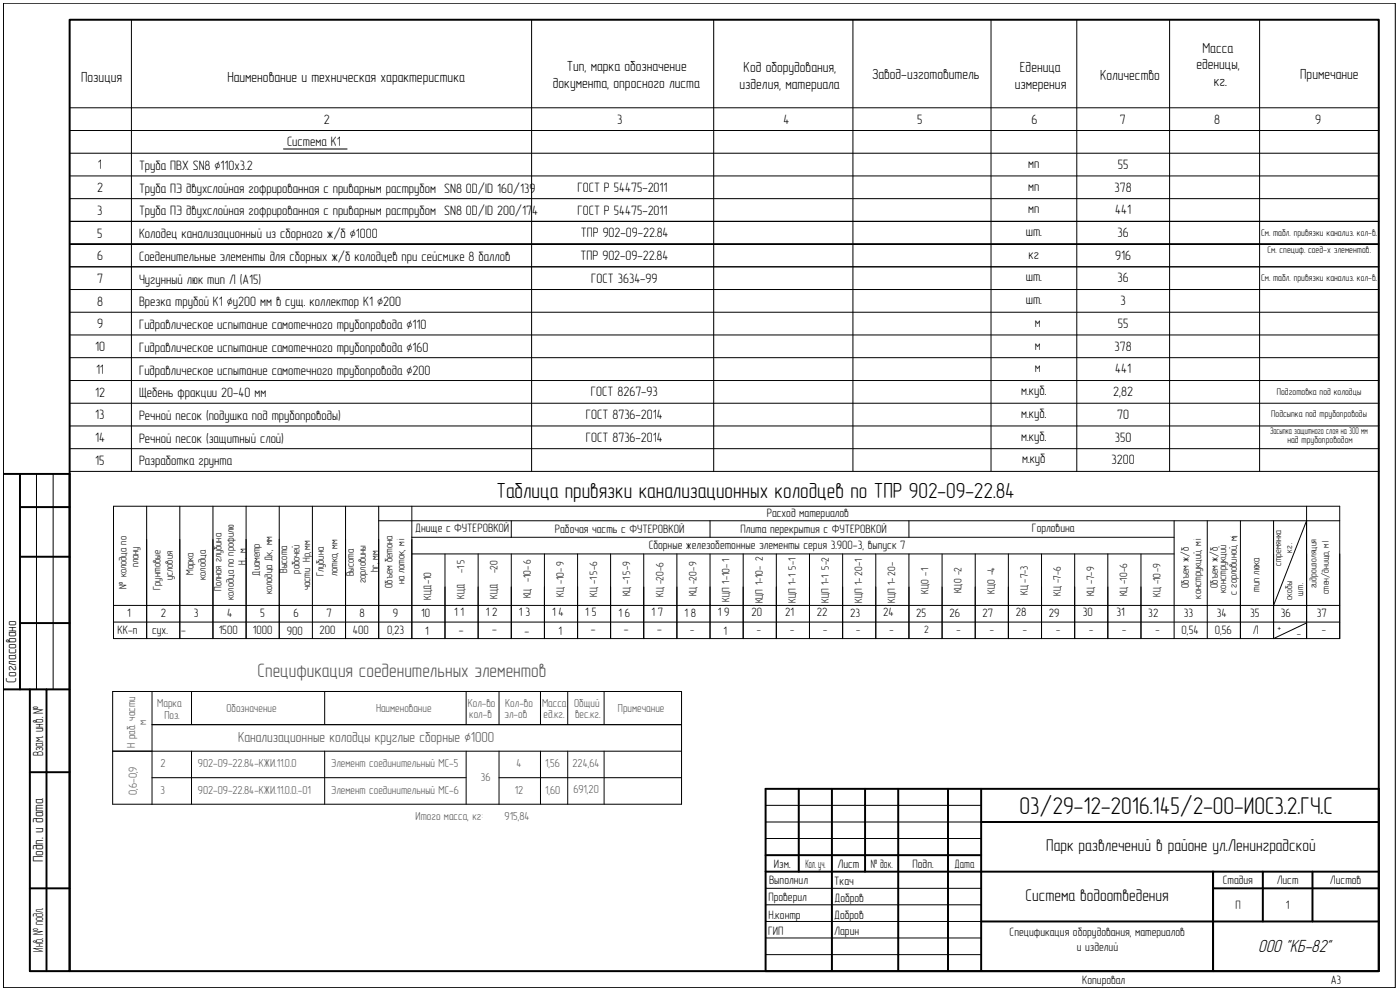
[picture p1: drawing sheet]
<svg xmlns="http://www.w3.org/2000/svg" width="420mm" height="297mm" viewBox="0 0 420 297" stroke-linecap="round" stroke-linejoin="round" font-family="sans-serif">
<defs><g id="words">
<text font-size="7.3" x="306" y="244.1">03/29-12-2016.145/2-00-ИОС3.2.ГЧ.С</text>
<text font-size="6.5" x="149" y="149.6">Таблица привязки канализационных колодцев по ТПР 902-09-22.84</text>
<text font-size="5.8" fill="#545454" x="77.3" y="203.1">Спецификация соеденительных элементов</text>
<text font-size="5.4" x="377.6" y="285.7">ООО &quot;КБ-82&quot;</text>
<g font-size="5.1">
<text x="314" y="255.4">Парк развлечений в районе ул.Ленинградской</text>
<text x="307.7" y="270.3">Система водоотведения</text>
</g>
<g font-size="4.4">
<text x="360.9" y="15.8">Масса</text>
<text x="170.1" y="21.3">Тип, марка обозначение</text>
<text x="223.2" y="21.6">Код оборудования,</text>
<text x="261.7" y="23.8">Завод-изготовитель</text>
<text x="306.1" y="21.6">Еденица</text>
<text x="330.1" y="23.9">Количество</text>
<text x="359.1" y="20.8">еденицы,</text>
<text x="390.2" y="23.7">Примечание</text>
<text x="24.4" y="24.5">Позиция</text>
<text x="68.2" y="24.5">Наименование и техническая характеристика</text>
<text x="165.9" y="26.3">документа, опросного листа</text>
<text x="221.9" y="26.6">изделия, материала</text>
<text x="304.5" y="26.6">измерения</text>
<text x="364.3" y="25.7">кг.</text>
<text x="4.9" y="204.9" transform="rotate(-90 4.9 204.9)">Согласовано</text>
<text x="12.9" y="226.8" transform="rotate(-90 12.9 226.8)">Взам. инв. №</text>
<text x="12.9" y="258.7" transform="rotate(-90 12.9 258.7)">Подп. и дата</text>
<text x="12.9" y="285.5" transform="rotate(-90 12.9 285.5)">Инв. № подл.</text>
</g>
<text font-size="4.4" fill="#545454" x="71.4" y="222.6">Канализационные колодцы круглые сборные ∅1000</text>
<g font-size="4.1">
<text x="97.2" y="37.1">2</text>
<text x="185.2" y="37.1">3</text>
<text x="235.1" y="37.1">4</text>
<text x="275.3" y="37.1">5</text>
<text x="309.6" y="37.1">6</text>
<text x="336.1" y="37.1">7</text>
<text x="364.4" y="37.1">8</text>
<text x="394.7" y="37.1">9</text>
<text x="86.1" y="43.7">Cистема К1</text>
<text x="29.4" y="50.8">1</text>
<text x="41.7" y="51">Труба ПВХ SN8 ∅110x3.2</text>
<text x="308.6" y="50.4">мп</text>
<text x="335.5" y="50.7">55</text>
<text x="29.1" y="57.7">2</text>
<text x="41.7" y="57.8">Труба ПЭ двухслойная гофрированная с приварным раструбом SN8 OD/ID 160/139</text>
<text x="173.3" y="57.6">ГОСТ Р 54475-2011</text>
<text x="308.6" y="57.2">мп</text>
<text x="334.5" y="57.5">378</text>
<text x="29.2" y="64.5">3</text>
<text x="41.7" y="64.6">Труба ПЭ двухслойная гофрированная с приварным раструбом SN8 OD/ID 200/174</text>
<text x="173.3" y="64.4">ГОСТ Р 54475-2011</text>
<text x="308.6" y="64">мп</text>
<text x="334.7" y="64.3">441</text>
<text x="29.2" y="71.3">5</text>
<text x="41.7" y="71.5">Колодец канализационный из сборного ж/б ∅1000</text>
<text x="174.3" y="71.2">ТПР 902-09-22.84</text>
<text x="307.8" y="70.8">шт.</text>
<text x="335.4" y="71.1">36</text>
<text x="308.7" y="77.6">кг</text>
<text x="334.7" y="77.9">916</text>
<text x="29.1" y="78.1">6</text>
<text x="41.7" y="78.3">Соеденительные элементы для сборных ж/б колодцев при сейсмике 8 баллов</text>
<text x="174.2" y="78">ТПР 902-09-22.84</text>
<text x="29.1" y="84.9">7</text>
<text x="41.7" y="85.1">Чугунный люк тип Л (А15)</text>
<text x="177.4" y="84.8">ГОСТ 3634-99</text>
<text x="307.8" y="84.5">шт.</text>
<text x="335.4" y="84.8">36</text>
<text x="29.1" y="91.7">8</text>
<text x="41.7" y="91.9">Врезка трубой К1 ∅у200 мм в сущ. коллектор К1 ∅200</text>
<text x="307.8" y="91.3">шт.</text>
<text x="336.3" y="91.6">3</text>
<text x="29.1" y="98.6">9</text>
<text x="41.7" y="98.8">Гидравлическое испытание самотечного трубопровода ∅110</text>
<text x="310.5" y="98.1">м</text>
<text x="335.5" y="98.4">55</text>
<text x="28.5" y="105.4">10</text>
<text x="41.7" y="105.6">Гидравлическое испытание самотечного трубопровода ∅160</text>
<text x="310.5" y="104.9">м</text>
<text x="334.5" y="105.2">378</text>
<text x="28.8" y="112.2">11</text>
<text x="41.7" y="112.4">Гидравлическое испытание самотечного трубопровода ∅200</text>
<text x="310.5" y="111.8">м</text>
<text x="334.7" y="112.1">441</text>
<text x="28.5" y="119">12</text>
<text x="41.7" y="119.2">Щебень фракции 20-40 мм</text>
<text x="177.4" y="119">ГОСТ 8267-93</text>
<text x="306.5" y="118.6">м.куб.</text>
<text x="334.1" y="118.9">2,82</text>
<text x="28.6" y="125.9">13</text>
<text x="175.8" y="125.8">ГОСТ 8736-2014</text>
<text x="306.5" y="125.4">м.куб.</text>
<text x="335.3" y="125.7">70</text>
<text x="41.7" y="126">Речной песок (подушка под трубопроводы)</text>
<text x="28.5" y="132.7">14</text>
<text x="41.7" y="132.8">Речной песок (защитный слой)</text>
<text x="175.8" y="132.6">ГОСТ 8736-2014</text>
<text x="306.5" y="132.2">м.куб.</text>
<text x="334.6" y="132.5">350</text>
<text x="28.6" y="139.5">15</text>
<text x="41.7" y="139.7">Разработка грунта</text>
<text x="306.7" y="139">м.куб</text>
<text x="333.6" y="139.3">3200</text>
</g>
<g font-size="3.6">
<text x="230.1" y="155.1">Расход материалов</text>
<text x="124.6" y="159.6">Днище с ФУТЕРОВКОЙ</text>
<text x="166.5" y="159.9">Рабочая часть с ФУТЕРОВКОЙ</text>
<text x="222.2" y="160">Плита перекрытия с ФУТЕРОВКОЙ</text>
<text x="309.7" y="159.6">Горловина</text>
<text x="194.7" y="164.6">Сборные железобетонные элементы серия 3.900-3, выпуск 7</text>
<text x="38.2" y="185.1">1</text>
<text x="48.2" y="185.1">2</text>
<text x="58.2" y="185.1">3</text>
<text x="68.1" y="185.1">4</text>
<text x="78.1" y="185.1">5</text>
<text x="88" y="185.1">6</text>
<text x="98" y="185.1">7</text>
<text x="107.9" y="185.1">8</text>
<text x="117.9" y="185.1">9</text>
<text x="126.4" y="185.1">10</text>
<text x="136.3" y="184.9">1</text>
<text x="138.2" y="184.9">1</text>
<text x="145.8" y="184.9">1</text>
<text x="147.7" y="184.9">2</text>
<text x="155.7" y="184.9">1</text>
<text x="157.7" y="184.9">3</text>
<text x="165.7" y="184.9">1</text>
<text x="167.6" y="184.9">4</text>
<text x="175.6" y="184.9">1</text>
<text x="177.6" y="184.9">5</text>
<text x="185.6" y="185.2">1</text>
<text x="187.5" y="185.2">6</text>
<text x="195.5" y="184.9">1</text>
<text x="197.5" y="184.9">7</text>
<text x="205.5" y="185.2">1</text>
<text x="207.4" y="185.2">8</text>
<text x="215.4" y="184.9">1</text>
<text x="217.3" y="184.9">9</text>
<text x="225.5" y="184.9">20</text>
<text x="235.6" y="184.9">21</text>
<text x="245.2" y="184.9">22</text>
<text x="255.1" y="185.1">23</text>
<text x="265" y="184.9">24</text>
<text x="275" y="185.1">25</text>
<text x="284.9" y="185.1">26</text>
<text x="294.9" y="185.1">27</text>
<text x="304.8" y="184.9">28</text>
<text x="314.8" y="185.1">29</text>
<text x="324.9" y="184.9">30</text>
<text x="335.1" y="184.9">31</text>
<text x="344.6" y="185.1">32</text>
<text x="355.2" y="185.1">33</text>
<text x="365.2" y="185.1">34</text>
<text x="375.1" y="185.1">35</text>
<text x="384.4" y="185.1">36</text>
<text x="395.2" y="185.1">37</text>
<text x="35.3" y="190.2">КК-n</text>
<text x="45.7" y="190.2">сух.</text>
<text x="54.3" y="190.2">-</text>
<text x="65.6" y="190.3">1500</text>
<text x="75.9" y="190.4">1000</text>
<text x="86.1" y="190.5">900</text>
<text x="95.9" y="190.3">200</text>
<text x="105.9" y="190.3">400</text>
<text x="116.1" y="190.3">0,23</text>
<text x="127.6" y="190.5">1</text>
<text x="137.7" y="190.1">-</text>
<text x="147.7" y="190">-</text>
<text x="157.4" y="190.6">-</text>
<text x="167.6" y="190.5">1</text>
<text x="177.3" y="189.9">-</text>
<text x="187.2" y="189.9">-</text>
<text x="197.2" y="189.9">-</text>
<text x="217.1" y="190.5">1</text>
<text x="354.6" y="190.3">0,54</text>
<text x="364.6" y="190.3">0,56</text>
<text x="375.9" y="190.1">Л</text>
<text x="232.3" y="260.3">Изм.</text>
<text x="241.7" y="260.3">Кол. уч.</text>
<text x="251.4" y="260.3">Лист</text>
<text x="261.3" y="260.3">№ док.</text>
<text x="273.9" y="260.3">Подп.</text>
<text x="286.5" y="260.3">Дата</text>
<text x="230.8" y="265.3">Выполнил</text>
<text x="250.4" y="265.5">Ткач</text>
<text x="367" y="265.3">Стадия</text>
<text x="383.1" y="265.3">Лист</text>
<text x="399.1" y="265.3">Листов</text>
<text x="230.6" y="275.6">Н.контр</text>
<text x="230.6" y="270.3">Проверил</text>
<text x="250.3" y="275.6">Добров</text>
<text x="250.4" y="270.5">Добров</text>
<text x="370.7" y="272.7">П</text>
<text x="385.9" y="272.7">1</text>
<text x="230.5" y="280.5">ГИП</text>
<text x="250.4" y="280.5">Ларин</text>
<text x="303" y="280.9">Спецификация оборудования, материалов</text>
<text x="323.2" y="285.4">и изделий</text>
<text x="324.8" y="295.1">Копировал</text>
<text x="399.4" y="295.1">A3</text>
</g>
<g font-size="3.5" fill="#545454">
<text x="47.2" y="212">Марка</text>
<text x="49.3" y="215.6">Поз.</text>
<text x="68" y="213.5">Обозначение</text>
<text x="112.8" y="213.5">Наименование</text>
<text x="140.4" y="212">Кол-во</text>
<text x="140.8" y="215.3">кол-в</text>
<text x="151.4" y="215.3">эл-ов</text>
<text x="151.6" y="212">Кол-во</text>
<text x="162.7" y="212">Масса</text>
<text x="163.1" y="215.3">ед.кг.</text>
<text x="172.3" y="212">Общий</text>
<text x="172.6" y="215.3">вес.кг.</text>
<text x="185.4" y="213.5">Примечание</text>
<text x="43.9" y="217.4" transform="rotate(-90 43.9 217.4)">м</text>
<text x="40.6" y="224.4" transform="rotate(-90 40.6 224.4)">H раб. части</text>
<text x="48.2" y="230.3">2</text>
<text x="59.4" y="230.3">902-09-22.84-КЖИ.11.0.0</text>
<text x="99.4" y="230.3">Элемент соединительный МС-5</text>
<text x="155" y="230.2">4</text>
<text x="163.6" y="230.3">1,56</text>
<text x="171.8" y="230">224,64</text>
<text x="41.1" y="238.5" transform="rotate(-90 41.1 238.5)">0,6-0,9</text>
<text x="48.2" y="238.2">3</text>
<text x="59.4" y="238.2">902-09-22.84-КЖИ.11.0.0.-01</text>
<text x="99.4" y="238.2">Элемент соединительный МС-6</text>
<text x="144.3" y="234.4">36</text>
<text x="154.5" y="238.2">12</text>
<text x="163.6" y="238.2">1,60</text>
<text x="172.1" y="238">691,20</text>
<text x="124.7" y="246.2">Итого масса, кг:</text>
<text x="151.5" y="246.2">915,84</text>
</g>
<g font-size="3.2">
<text x="41.6" y="170.2" transform="rotate(-90 41.6 170.2)">плану</text>
<text x="58.1" y="172.5" transform="rotate(-90 58.1 172.5)">Марка</text>
<text x="61.8" y="174" transform="rotate(-90 61.8 174)">колодца</text>
<text x="73.8" y="169.4" transform="rotate(-90 73.8 169.4)">Н, м</text>
<text x="78" y="172.7" transform="rotate(-90 78 172.7)">Диаметр</text>
<text x="86.2" y="172" transform="rotate(-90 86.2 172)">Высота</text>
<text x="89.9" y="172.1" transform="rotate(-90 89.9 172.1)">рабочей</text>
<text x="97.1" y="172.9" transform="rotate(-90 97.1 172.9)">Глубина</text>
<text x="101.2" y="172.9" transform="rotate(-90 101.2 172.9)">лотка, мм</text>
<text x="106.2" y="172.9" transform="rotate(-90 106.2 172.9)">Высота</text>
<text x="113.5" y="171.7" transform="rotate(-90 113.5 171.7)">hr, мм</text>
<text x="139.4" y="172" transform="rotate(-90 139.4 172)">-1</text>
<text x="139.4" y="169.2" transform="rotate(-90 139.4 169.2)">5</text>
<text x="149.3" y="172" transform="rotate(-90 149.3 172)">-20</text>
<text x="238.9" y="171" transform="rotate(-90 238.9 171)">5-1</text>
<text x="248.8" y="171.1" transform="rotate(-90 248.8 171.1)">5-2</text>
<text x="38" y="176.6" transform="rotate(-90 38 176.6)">№ колодца по</text>
<text x="48.2" y="177" transform="rotate(-90 48.2 177)">Грунтовые</text>
<text x="51.8" y="174.1" transform="rotate(-90 51.8 174.1)">условия</text>
<text x="66.5" y="177.3" transform="rotate(-90 66.5 177.3)">Полная глубина</text>
<text x="81.7" y="178.3" transform="rotate(-90 81.7 178.3)">колодца Дк, мм</text>
<text x="93.1" y="177.1" transform="rotate(-90 93.1 177.1)">части Нр,мм</text>
<text x="109.8" y="175" transform="rotate(-90 109.8 175)">горловины</text>
<text x="117.8" y="176.5" transform="rotate(-90 117.8 176.5)">Объем бетона</text>
<text x="121.4" y="175.3" transform="rotate(-90 121.4 175.3)">на лоток, м³</text>
<text x="129.4" y="179.9" transform="rotate(-90 129.4 179.9)">КЦД-10</text>
<text x="139.4" y="179.6" transform="rotate(-90 139.4 179.6)">КЦД</text>
<text x="149.3" y="179.7" transform="rotate(-90 149.3 179.7)">КЦД</text>
<text x="159.3" y="179.5" transform="rotate(-90 159.3 179.5)">КЦ -10- 6</text>
<text x="169.2" y="179" transform="rotate(-90 169.2 179)">КЦ -10- 9</text>
<text x="179.2" y="179.1" transform="rotate(-90 179.2 179.1)">КЦ -15-6</text>
<text x="189.1" y="178.9" transform="rotate(-90 189.1 178.9)">КЦ -15-9</text>
<text x="199.1" y="179.1" transform="rotate(-90 199.1 179.1)">КЦ -20-6</text>
<text x="209" y="178.9" transform="rotate(-90 209 178.9)">КЦ -20-9</text>
<text x="278.6" y="178.2" transform="rotate(-90 278.6 178.2)">КЦО -1</text>
<text x="288.6" y="178" transform="rotate(-90 288.6 178)">КЦО -2</text>
<text x="298.5" y="178.1" transform="rotate(-90 298.5 178.1)">КЦО -4</text>
<text x="308.5" y="178.5" transform="rotate(-90 308.5 178.5)">КЦ -7-3</text>
<text x="318.4" y="178.7" transform="rotate(-90 318.4 178.7)">КЦ -7-6</text>
<text x="328.4" y="178.9" transform="rotate(-90 328.4 178.9)">КЦ -7-9</text>
<text x="338.3" y="178.9" transform="rotate(-90 338.3 178.9)">КЦ -10-6</text>
<text x="348.3" y="179.1" transform="rotate(-90 348.3 179.1)">КЦ -10-9</text>
<text x="356.8" y="176.5" transform="rotate(-90 356.8 176.5)">Объем ж/б</text>
<text x="360.5" y="179.6" transform="rotate(-90 360.5 179.6)">конструкций, м³</text>
<text x="365.5" y="176.5" transform="rotate(-90 365.5 176.5)">Объем ж/б</text>
<text x="368" y="177.8" transform="rotate(-90 368 177.8)">конструкций</text>
<text x="371.2" y="178.5" transform="rotate(-90 371.2 178.5)">с горловиной, м³</text>
<text x="378" y="177.5" transform="rotate(-90 378 177.5)">тип люка</text>
<text x="70.1" y="180" transform="rotate(-90 70.1 180)">колодца по профилю</text>
<text x="219" y="180.6" transform="rotate(-90 219 180.6)">КЦП 1-10- 1</text>
<text x="228.9" y="181.1" transform="rotate(-90 228.9 181.1)">КЦП 1-10- 2</text>
<text x="238.9" y="180.9" transform="rotate(-90 238.9 180.9)">КЦП 1-1</text>
<text x="248.8" y="181" transform="rotate(-90 248.8 181)">КЦП 1-1</text>
<text x="258.7" y="180.9" transform="rotate(-90 258.7 180.9)">КЦП 1-20-1</text>
<text x="268.7" y="181" transform="rotate(-90 268.7 181)">КЦП 1-20-</text>
<text x="207.1" y="189.9">-</text>
<text x="227.1" y="189.9">-</text>
<text x="237.1" y="189.9">-</text>
<text x="247" y="189.9">-</text>
<text x="257" y="189.9">-</text>
<text x="266.9" y="189.9">-</text>
<text x="277.3" y="190">2</text>
<text x="287.1" y="189.9">-</text>
<text x="297" y="189.9">-</text>
<text x="307" y="189.9">-</text>
<text x="316.9" y="189.9">-</text>
<text x="326.8" y="189.9">-</text>
<text x="336.8" y="189.9">-</text>
<text x="346.7" y="189.9">-</text>
<text x="383.4" y="189.4">+</text>
<text x="389.2" y="191">-</text>
<text x="396.7" y="190">-</text>
</g>
<g font-size="2.9">
<text x="378.4" y="70.7">См. табл. привязки канализ. кол-в.</text>
<text x="380.4" y="76">См. специф. соед-х элементов.</text>
<text x="378.4" y="84.4">См. табл. привязки канализ. кол-в.</text>
<text x="383.2" y="118.4">Подготовка под колодцы</text>
<text x="381.5" y="125.3">Подсыпка под трубопроводы</text>
<text x="381.2" y="130.3">Засыпка защитного слоя на 300 мм</text>
<text x="386.4" y="133.1">над трубопроводом</text>
<text x="387.8" y="166" transform="rotate(-90 387.8 166)">кг.</text>
<text x="384.5" y="169.8" transform="rotate(-90 384.5 169.8)">стремянка</text>
<text x="391.1" y="178.7" transform="rotate(-90 391.1 178.7)">шт.</text>
<text x="395.1" y="176.5" transform="rotate(-90 395.1 176.5)">гидроизоляция</text>
<text x="398.8" y="178.4" transform="rotate(-90 398.8 178.4)">стен/днища, м²</text>
<text x="387.8" y="180.1" transform="rotate(-90 387.8 180.1)">скобы</text>
</g>
</g></defs>
<!-- layer: 0 -->
<g fill="none" stroke="#000" stroke-width=".3">
<path d="M1 1h417.7v295.3h-417.7zM39.4 5.9v135.5M159.5 5.9v135.5M214.2 5.9v135.5M256 5.9v135.5M297.4 5.9v135.5M323.2 5.9v135.5M351 5.9v135.5M378 5.9v135.5M20.9 32.3h392.9M20.9 39.2h392.9M20.9 46h392.9"/>
<path d="M20.9 59.6h392.9M20.9 52.8h392.9M85.1 44.7h19.1M20.9 66.4h392.9M413.8 73.2h-392.9h392.9M20.9 80.1h392.9M20.9 86.9h392.9M20.9 93.7h392.9M20.9 100.5h392.9M20.9 114.2h392.9M20.9 107.3h392.9M20.9 121h392.9"/>
<path d="M20.9 127.8h392.9M20.9 134.6h392.9M1 142.2v64.6M11 142.2v64.6M15.9 142.2v64.6M20.9 141.4h392.9M34.1 151.9h368v39.7h-368zM44 151.9v39.7M54 151.9v39.7M63.9 151.9v39.7M73.9 151.9v39.7M83.8 151.9v39.7"/>
<path d="M93.8 151.9v39.7M103.7 151.9v39.7M113.7 151.9v39.7M113.7 156.3h288.4M123.6 151.9v39.7M153.4 156.3v4.9M213.1 156.3v4.9M272.8 156.3v4.9M352.4 156.3v35.3M362.3 156.3v35.3M372.3 156.3v35.3M382.2 156.3v35.3l9.9-4.7"/>
<path d="M392.1 151.9v39.7v-35.3l-9.9 25.4M123.6 161.2h228.8M123.6 166.2h228.8M133.5 166.2v25.4M143.5 166.2v25.4M153.4 166.2v25.4M163.4 166.2v25.4M173.3 166.2v25.4M183.2 166.2v25.4M193.2 166.2v25.4M203.1 166.2v25.4M213.1 166.2v25.4"/>
<path d="M223 166.2v25.4M233 166.2v25.4M242.9 166.2v25.4M252.9 166.2v25.4M262.8 166.2v25.4M272.8 166.2v25.4M282.7 166.2v25.4M292.7 166.2v25.4M302.6 166.2v25.4M312.6 166.2v25.4M322.5 166.2v25.4M332.5 166.2v25.4"/>
<path d="M342.4 166.2v25.4M392.1 166.2v25.4M34.1 181.7h368M34.1 186.6h368M33.8 207.5h11.8M33.8 225.4h11.8M229.8 251.6h64.7M229.8 246.6h64.7M229.8 241.6h64.7M229.8 266.5h64.7M229.8 271.5h64.7M229.8 276.5h64.7"/>
<path d="M229.8 281.4h64.7M229.8 286.4h64.7"/>
</g>
<g fill="none" stroke="#000" stroke-width=".3">
<path d="M33.8 207.5v33.8h170.7v-33.8h-158.9v33.8M45.6 217.4h158.9M57.5 207.5v9.9M97.4 207.5v9.9M139.9 207.5v9.9M149.8 207.5v9.9M162.2 207.5v9.9M170.4 207.5v9.9M181.3 207.5v9.9M45.6 233.3h94.3M45.6 225.4h158.9M57.5 225.4v15.9"/>
<path d="M97.4 225.4v15.9M139.9 225.4v15.9M149.8 233.3h54.7M149.8 225.4v15.9M162.2 225.4v15.9M170.4 225.4v15.9M181.3 225.4v15.9"/>
</g>
<!-- layer: 0 -->
<g fill="none" stroke="#000" stroke-width=".59">
<path d="M20.9 5.9h392.9v285.5h-392.9zM1 142.2h19.9v149.2h-11.9v-84.6M6 142.2v64.6M6 152.1h14.9M6 167h14.9M6 186.9h14.9M1 206.8h19.9M14 206.8v84.6M9 231.7h11.9M229.8 236.7h184v54.7h-184zM239.7 236.7v24.8M249.7 236.7v54.7"/>
<path d="M259.6 236.7v24.8M269.6 236.7v54.7M284.5 236.7v54.7M294.5 236.7v54.7M229.8 256.6h64.7M294.5 246.6h119.3M9 266.5h11.9M229.8 261.5h184M294.5 276.5h119.3M364.1 266.5h49.7M379 261.5v15M393.9 261.5v15"/>
<path d="M364.1 291.4v-29.9v29.9"/>
</g>
<use href="#words"/>
</svg>
